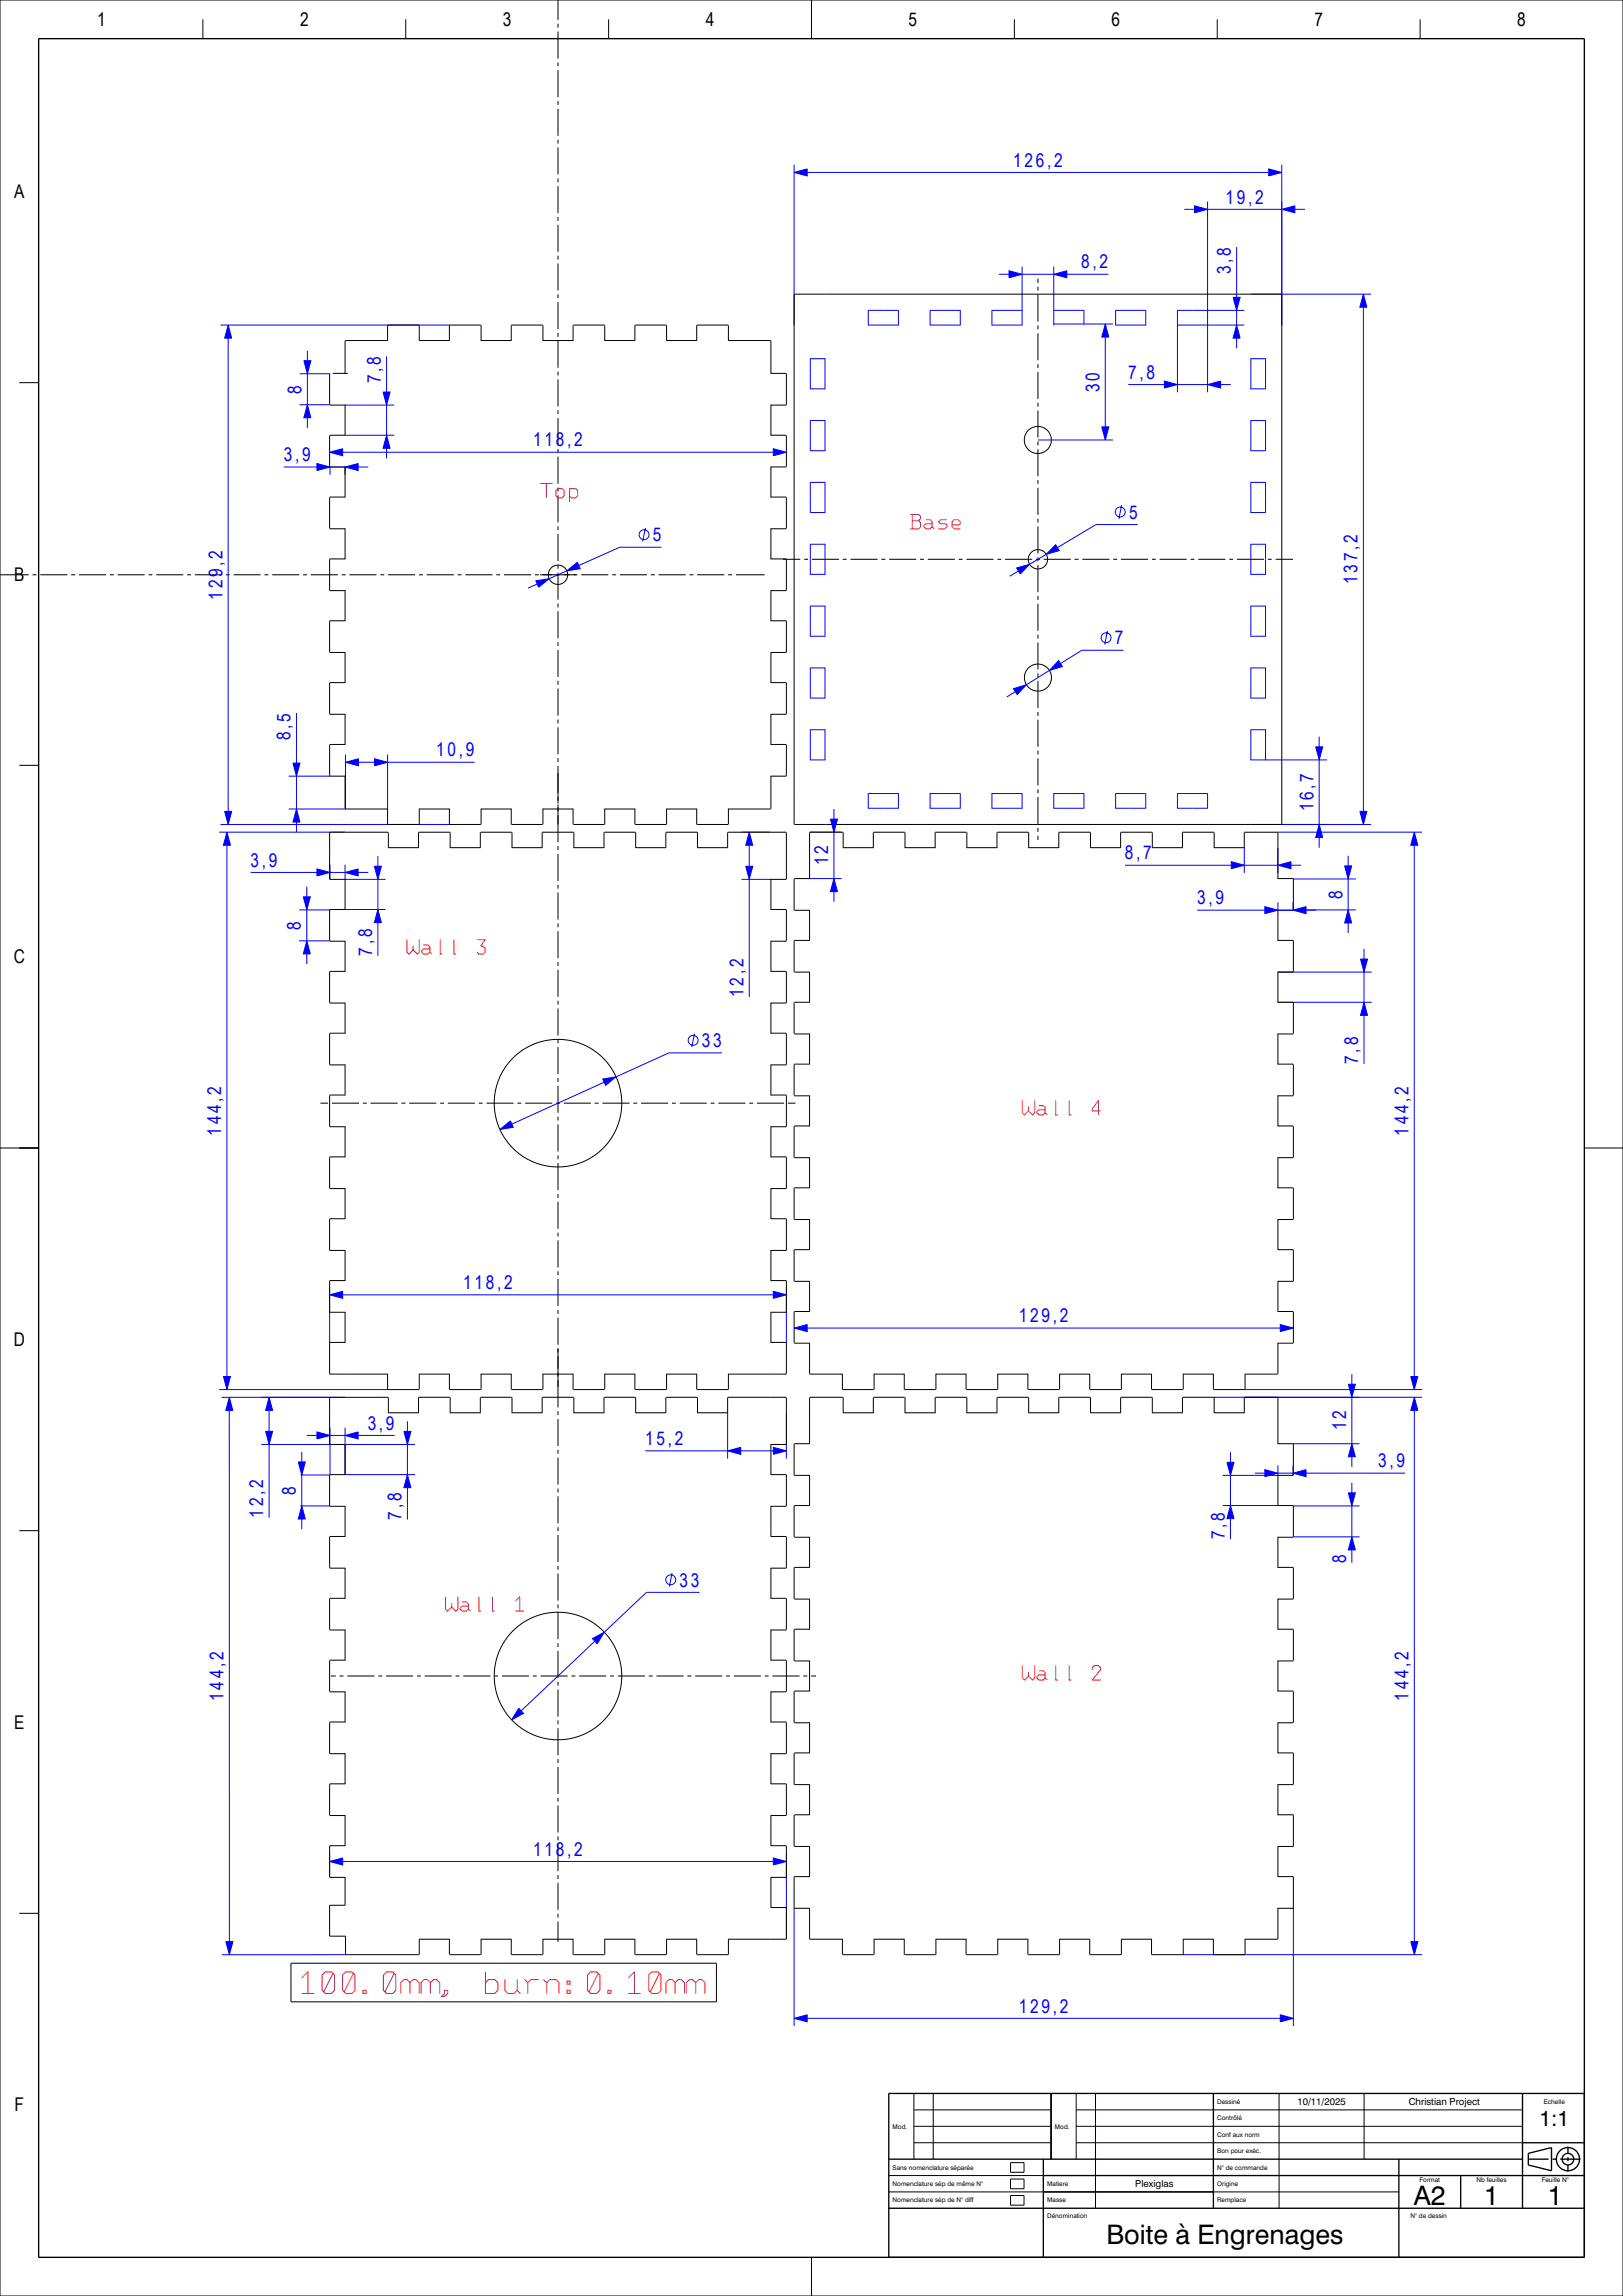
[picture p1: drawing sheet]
<svg xmlns="http://www.w3.org/2000/svg" width="420mm" height="594mm" viewBox="0 0 420 594" stroke-linecap="round" stroke-linejoin="round" font-family="sans-serif">
<defs><g id="words">
<g font-size="7">
<text x="365.9" y="570.5">A2</text>
<text x="384.1" y="570.5">1</text>
<text x="400.6" y="570.5">1</text>
<text x="286.3" y="580.5">Boite à Engrenages</text>
</g>
<text font-size="5.6" x="398.4" y="550">1:1</text>
<g font-size="4.9">
<text x="25.1" y="6.7">1</text>
<text x="77.6" y="6.7">2</text>
<text x="130.1" y="6.7">3</text>
<text x="182.6" y="6.7">4</text>
<text x="235.1" y="6.7">5</text>
<text x="287.6" y="6.7">6</text>
<text x="340.1" y="6.7">7</text>
<text x="392.6" y="6.7">8</text>
<text x="3.7" y="51.2">A</text>
<text x="3.7" y="150.2">B</text>
<text x="3.6" y="249.2">C</text>
<text x="3.6" y="348.2">D</text>
<text x="3.7" y="447.2">E</text>
<text x="3.8" y="546.2">F</text>
</g>
<g font-size="4.9" fill="#00f">
<text x="262.2" y="43.1">126,2</text>
<text x="317.1" y="52.7">19,2</text>
<text x="279.8" y="69.5">8,2</text>
<text x="318.5" y="70.9" transform="rotate(-90 318.5 70.9)">3,8</text>
<text x="78" y="101.8" transform="rotate(-90 78 101.8)">8</text>
<text x="98.5" y="99.2" transform="rotate(-90 98.5 99.2)">7,8</text>
<text x="284.5" y="101.4" transform="rotate(-90 284.5 101.4)">30</text>
<text x="292" y="98">7,8</text>
<text x="73.4" y="119.3">3,9</text>
<text x="138" y="115.5">118,2</text>
<text x="292.2" y="134.2">5</text>
<text x="169" y="140.1">5</text>
<text x="57.5" y="155.1" transform="rotate(-90 57.5 155.1)">129,2</text>
<text x="351.3" y="151.1" transform="rotate(-90 351.3 151.1)">137,2</text>
<text x="288.5" y="166.7">7</text>
<text x="75.2" y="191.4" transform="rotate(-90 75.2 191.4)">8,5</text>
<text x="112.9" y="195.7">10,9</text>
<text x="339.9" y="209.9" transform="rotate(-90 339.9 209.9)">16,7</text>
<text x="64.8" y="224.2">3,9</text>
<text x="214.3" y="223.9" transform="rotate(-90 214.3 223.9)">12</text>
<text x="291.1" y="222.3">8,7</text>
<text x="309.8" y="234">3,9</text>
<text x="347.4" y="232.5" transform="rotate(-90 347.4 232.5)">8</text>
<text x="77.9" y="240.5" transform="rotate(-90 77.9 240.5)">8</text>
<text x="96.3" y="247.3" transform="rotate(-90 96.3 247.3)">7,8</text>
<text x="192.4" y="258" transform="rotate(-90 192.4 258)">12,2</text>
<text x="181.7" y="270.9">33</text>
<text x="351.5" y="275.2" transform="rotate(-90 351.5 275.2)">7,8</text>
<text x="57.2" y="293.8" transform="rotate(-90 57.2 293.8)">144,2</text>
<text x="364.5" y="293.8" transform="rotate(-90 364.5 293.8)">144,2</text>
<text x="119.9" y="333.5">118,2</text>
<text x="263.7" y="342.1">129,2</text>
<text x="95.1" y="369.9">3,9</text>
<text x="348.3" y="370.1" transform="rotate(-90 348.3 370.1)">12</text>
<text x="167" y="373.8">15,2</text>
<text x="356.6" y="379.6">3,9</text>
<text x="76.6" y="386.7" transform="rotate(-90 76.6 386.7)">8</text>
<text x="68.1" y="392.6" transform="rotate(-90 68.1 392.6)">12,2</text>
<text x="103.9" y="393.1" transform="rotate(-90 103.9 393.1)">7,8</text>
<text x="316.9" y="398.2" transform="rotate(-90 316.9 398.2)">7,8</text>
<text x="348.3" y="404.3" transform="rotate(-90 348.3 404.3)">8</text>
<text x="175.9" y="410.5">33</text>
<text x="57.9" y="440" transform="rotate(-90 57.9 440)">144,2</text>
<text x="364.5" y="440" transform="rotate(-90 364.5 440)">144,2</text>
<text x="138" y="480.1">118,2</text>
<text x="263.7" y="520.7">129,2</text>
</g>
<g font-size="2.5">
<text x="335.7" y="544.6">10/11/2025</text>
<text x="364.6" y="544.6">Christian Project</text>
<text x="293.8" y="565.9">Plexiglas</text>
</g>
<g font-size="1.7">
<text x="315" y="544.3">Dessiné</text>
<text x="399.5" y="544.2">Echelle</text>
<text x="231" y="550.7">Mod.</text>
<text x="273" y="550.7">Mod.</text>
<text x="315" y="548.6">Contrôlé</text>
<text x="315" y="557.1">Bon pour exéc.</text>
<text x="315" y="552.8">Conf aux norm</text>
<text x="231" y="561.3">Sans nomenclature séparée</text>
<text x="315" y="561.3">N° de commande</text>
<text x="231" y="565.6">Nomenclature sép de même N°</text>
<text x="231" y="569.8">Nomenclature sép de N° diff</text>
<text x="271" y="569.8">Masse</text>
<text x="271" y="565.6">Matiere</text>
<text x="315" y="569.8">Remplace</text>
<text x="315" y="565.6">Origine</text>
<text x="367.3" y="564.6">Format</text>
<text x="382.1" y="564.6">Nb feuilles</text>
<text x="399" y="564.6">Feuille N°</text>
<text x="271" y="573.9">Dénomination</text>
<text x="365" y="573.9">N° de dessin</text>
</g>
</g></defs>
<g fill="none" stroke="#00f" stroke-width=".26">
<path d="M205.5 42.6v41.6M312.5 52.2v49.3M331.7 42.6v41.6M264.5 69v15.1M272.7 69v15.1M323.6 76.1h31.2M57 84.1h59.4M77.5 96.7h7.8M209.7 92.8h.1M209.7 92.8h3.8M209.7 92.8v7.8M213.5 92.8v7.8"/>
<path d="M213.5 92.8h.1M224.7 84.1h.1M224.7 80.3h.1M224.7 84.1h7.8M224.7 80.3h7.8M224.7 80.3v3.8M232.5 80.3v3.8M232.5 84.1h.1M232.5 80.3h.1M240.7 84.1h.1M240.7 80.3v3.8M240.7 80.3h.1"/>
<path d="M240.7 84.1h7.8M240.7 80.3h7.8M248.5 80.3v3.8M248.5 84.1h.1M248.5 80.3h.1M256.7 84.1h.1M256.7 80.3h.1M256.7 84.1h7.8M256.7 80.3h7.8M256.7 80.3v3.8M264.5 84.1h.1M264.5 80.3h.1"/>
<path d="M272.7 84.1h.1M272.7 80.3h.1M272.7 80.3h7.8M272.7 83.8h15.3M280.5 84.1h.1M280.5 80.3v3.5M280.5 80.3h.1M288.7 84.1h.1M288.7 80.3h.1M288.7 84.1h7.8M288.7 80.3h7.8M288.7 80.3v3.8"/>
<path d="M296.5 80.3v3.8M296.5 84.1h.1M296.5 80.3h.1M304.7 84.1h.1M304.7 80.3h.1M304.7 84.1h17.3M304.7 80.3h17.3M304.7 80.3v21.2M312.5 84.1h.1M312.5 80.3h.1M323.7 92.8h.1M323.7 92.8h3.8"/>
<path d="M323.7 92.8v7.8M327.5 92.8v7.8M327.5 92.8h.1M77.5 104.7h7.8M89.3 112.6h12.7M89.3 104.8h12.7M209.7 100.6h.1M209.7 108.8h.1M209.7 116.6h.1M209.7 116.6h3.8M209.7 108.8h3.8M209.7 100.6h3.8"/>
<path d="M209.7 108.8v7.8M213.5 108.8v7.8M213.5 100.6h.1M213.5 116.6h.1M213.5 108.8h.1M268.6 113.8h19.4M323.7 116.6h.1M323.7 108.8h.1M323.7 100.6h.1M323.7 116.6h3.8M323.7 108.8h3.8M323.7 100.6h3.8"/>
<path d="M323.7 108.8v7.8M327.5 108.8v7.8M327.5 116.6h.1M327.5 100.6h.1M327.5 108.8h.1M85.4 120.8v2M89.3 120.8v2M209.7 124.8h.1M209.7 132.6h3.8M209.7 124.8h3.8M209.7 132.6h.1M209.7 124.8v7.8"/>
<path d="M213.5 124.8v7.8M213.5 132.6h.1M213.5 124.8h.1M323.7 124.8h.1M323.7 132.6h3.8M323.7 132.6h.1M323.7 124.8h3.8M323.7 124.8v7.8M327.5 124.8v7.8M327.5 132.6h.1M327.5 124.8h.1M209.7 156.8h3.8"/>
<path d="M209.7 148.6h.1M209.7 140.8h.1M209.7 156.8h.1M209.7 148.6h3.8M209.7 140.8h3.8M209.7 140.8v7.8M209.7 156.8v7.8M213.5 140.8v7.8M213.5 156.8v7.8M213.5 148.6h.1M213.5 140.8h.1M213.5 156.8h.1"/>
<path d="M323.7 156.8h3.8M323.7 148.6h.1M323.7 156.8h.1M323.7 140.8h.1M323.7 148.6h3.8M323.7 140.8h3.8M323.7 140.8v7.8M323.7 156.8v7.8M327.5 140.8v7.8M327.5 156.8v7.8M327.5 148.6h.1M327.5 156.8h.1"/>
<path d="M327.5 140.8h.1M209.7 164.6h.1M209.7 172.8h.1M209.7 172.8h3.8M209.7 164.6h3.8M209.7 172.8v7.8M213.5 172.8v7.8M213.5 164.6h.1M213.5 172.8h.1M323.7 172.8h.1M323.7 164.6h.1M323.7 172.8h3.8"/>
<path d="M323.7 164.6h3.8M323.7 172.8v7.8M327.5 172.8v7.8M327.5 164.6h.1M327.5 172.8h.1M89.4 195.2v14.1h-14.7M100.3 195.2v14.1M209.7 188.8h.1M209.7 196.6h3.8M209.7 188.8h3.8M209.7 180.6h3.8M209.7 180.6h.1"/>
<path d="M209.7 196.6h.1M209.7 188.8v7.8M213.5 188.8v7.8M213.5 180.6h.1M213.5 196.6h.1M213.5 188.8h.1M323.7 188.8h.1M323.7 196.6h19.7M323.7 196.6h.1M323.7 188.8h3.8M323.7 180.6h3.8M323.7 180.6h.1"/>
<path d="M323.7 188.8v7.8M327.5 188.8v7.8M327.5 196.6h.1M327.5 180.6h.1M327.5 188.8h.1M56.7 215.3h32.7M57 213.3h59.4M74.7 200.8h10.7M191.9 215.3h7.5M209.6 215.3h8.2M224.7 209.1h.1M224.7 205.3h.1"/>
<path d="M224.7 209.1h7.8M224.7 205.3h7.8M224.7 205.3v3.8M232.5 205.3v3.8M232.5 209.1h.1M232.5 205.3h.1M240.7 209.1h.1M240.7 205.3v3.8M240.7 205.3h.1M240.7 209.1h7.8M240.7 205.3h7.8M248.5 205.3v3.8"/>
<path d="M248.5 209.1h.1M248.5 205.3h.1M256.7 209.1h.1M256.7 205.3h.1M256.7 209.1h7.8M256.7 205.3h7.8M256.7 205.3v3.8M264.5 209.1h.1M264.5 205.3v3.8M264.5 205.3h.1M272.7 209.1h.1M272.7 205.3h.1"/>
<path d="M272.7 209.1h7.8M272.7 205.3h7.8M272.7 205.3v3.8M280.5 205.3v3.8M280.5 209.1h.1M280.5 205.3h.1M288.7 209.1h.1M288.7 205.3h.1M288.7 209.1h7.8M288.7 205.3h7.8M288.7 205.3v3.8M296.5 205.3v3.8"/>
<path d="M296.5 209.1h.1M296.5 205.3h.1M304.7 209.1h.1M304.7 205.3h.1M304.7 209.1h7.8M304.7 205.3h7.8M304.7 205.3v3.8M312.5 205.3v3.8M312.5 209.1h.1M312.5 205.3h.1M322 219.3v6.5M323.6 213.3h31.2"/>
<path d="M330.6 215.3h37.4M330.7 219.4v6.4M77.4 235.4h7.9M85.4 223.7v3.8M89.3 223.7v3.8h10.5M89.3 235.3h10.5M191.9 227.5h7.6M209.5 227.3h8.3M330.7 233.5v2M334.6 233.5v2M334.7 235.4h16.2M334.7 227.4h16.2"/>
<path d="M77.4 243.4h7.9M330.7 259.3h24.3M330.7 251.5h24.3M85.3 333v14.4M203.5 333v14.4M56.7 359.5h43.7M322.1 359.5h45.9M67.6 373.7h17.8M85.4 369.4v12.1M89.3 369.4v12.1h18.1M89.3 373.7h18.1M89.4 361.5h-32.1"/>
<path d="M188.3 365.5v11.8M203.5 365.6v11.7M314.1 361.5h53.9M330.7 379.1v2.6h-14.3M334.6 379.1v2.6M334.6 373.5h17.2M77.8 389.6h7.5M77.8 381.6h7.5M316.4 389.5h14.3M334.7 389.6h17.1M334.7 397.6h17.1M85.3 479.6v6"/>
<path d="M203.5 479.6v22M205.5 493.6v30.6M334.7 493.6v30.6M89.4 505.7h-32M306.1 505.7h61.9"/>
</g>
<g fill="none" stroke="#000" stroke-width=".26">
<path d="M144.4 0v5.1M0 0h420v594h-420zM52.5 5v5M105 5v5M144.4 6.1v1M144.4 8.1v7M144.4 16.1v1M144.4 18.1v7M157.5 5v5M210 0v10M262.5 5v5M315 5v5"/>
<path d="M367.5 5v5M144.4 26.1v1M144.4 28.1v7M144.4 36.1v1M144.4 38.1v7M144.4 46.1v1M144.4 48.1v7M144.4 56.1v1M144.4 58.1v7M144.4 66.1v1M144.4 68.1v7M144.4 76.1v1"/>
<path d="M144.4 78.1v7M205.5 76.1h126.2v137.2h-126.2zM268.6 72.1v1.1M268.6 74.2v1M268.6 76.2v7M5 99h5M85.4 96.6l-.1 8.1 4 .1M85.4 96.6h.1M86.1 96.6h3.9M89.3 96.6h.1M100.3 88.1l.1-4h8l.1 4M100.3 88.1h.1"/>
<path d="M100.3 88.1h-11v8.5M108.5 88.1h.1M108.5 88.1h7.8M116.3 88.1l.1-4h8l.1 4M116.3 88.1h.1M124.5 88.1h7.8M124.5 88.1h.1M132.3 88.1l.1-4h8l.1 4M132.3 88.1h.1M140.5 88.1h.1M140.5 88.1h7.8M144.4 86.1v1"/>
<path d="M144.4 88.1v7M144.4 96.1v1M144.4 98.1v7M148.3 88.1l.1-4h8l.1 4M148.3 88.1h.1M156.5 88.1h.1M156.5 88.1h7.8M164.3 88.1l.1-4h8l.1 4M164.3 88.1h.1M172.5 88.1h7.8M172.5 88.1h.1M180.3 88.1l.1-4h8l.1 4"/>
<path d="M180.3 88.1h.1M188.5 88.1h11v8.5M188.5 88.1h.1M199.5 96.6h.1M199.5 96.6l4 .1v8l-4 .1M268.6 84.2v1M268.6 86.2v7M268.6 94.2v1M268.6 96.2v7M89.3 104.8v7.8M89.3 104.8h.1M89.3 112.6h.1"/>
<path d="M89.3 112.6l-4 .1v8l4 .1M144.4 106.1v1M144.4 108.1v7M144.4 116.1v1M144.4 118.1v7M199.5 112.6l4 .1v8l-4 .1M199.5 112.6h.1M199.5 104.8h.1M199.5 104.8v7.8M268.6 104.2v1M268.6 106.2v7M268.6 114.2v1"/>
<path d="M268.6 116.2v7M89.3 120.8v7.8M89.3 128.6h.1M89.3 128.6l-4 .1v8l4 .1M89.3 136.8v7.8M89.3 120.8h.1M89.3 136.8h.1M144.4 126.1v1M144.4 128.1v7M144.4 136.1v1M144.4 138.1v7M199.5 128.6h.1"/>
<path d="M199.5 136.8v7.8M199.5 136.8h.1M199.5 120.8h.1M199.5 128.6l4 .1v8l-4 .1M199.5 120.8v7.8M268.6 124.2v1M268.6 126.2v7M268.6 134.2v1M268.6 136.2v7M0 148.7h7.4M8.4 148.7h1M10.4 148.7h7"/>
<path d="M18.4 148.7h1M20.4 148.7h7M28.4 148.7h1M30.4 148.7h7M38.4 148.7h1M40.4 148.7h7M48.4 148.7h1M50.4 148.7h7M58.4 148.7h1M60.4 148.7h7M68.4 148.7h1M70.4 148.7h7"/>
<path d="M78.4 148.7h1M80.4 148.7h7M88.4 148.7h1M89.3 152.8v7.8M89.3 144.6h.1M89.3 144.6l-4 .1v8l4 .1M89.3 152.8h.1M90.4 148.7h7M98.4 148.7h1M100.4 148.7h7M108.4 148.7h1M110.4 148.7h7"/>
<path d="M118.4 148.7h1M120.4 148.7h7M128.4 148.7h1M130.4 148.7h7M138.4 148.7h1M139.7 148.7h9.7M144.4 146.1v1M144.4 148.1v7M144.4 156.1v1M144.4 158.1v7M150.4 148.7h7M158.4 148.7h1"/>
<path d="M160.4 148.7h7M168.4 148.7h1M170.4 148.7h7M178.4 148.7h1M180.4 148.7h7M188.4 148.7h1M190.4 148.7h7.5M199.5 152.8h.1M199.5 144.6h.1M199.5 144.6l4 .1v8l-4 .1M199.5 152.8v7.8M202.6 144.7h4.5"/>
<path d="M208.1 144.7h1M210.1 144.7h7M218.1 144.7h1M220.1 144.7h7M228.1 144.7h1M230.1 144.7h7M238.1 144.7h1M240.1 144.7h7M248.1 144.7h1M250.1 144.7h7M258.1 144.7h1M260.1 144.7h7"/>
<path d="M268.1 144.7h1M268.6 144.2v1M268.6 146.2v7M268.6 154.2v1M268.6 156.2v7M270.1 144.7h7M278.1 144.7h1M280.1 144.7h7M288.1 144.7h1M290.1 144.7h7M298.1 144.7h1M300.1 144.7h7"/>
<path d="M308.1 144.7h1M310.1 144.7h7M318.1 144.7h1M320.1 144.7h7M328.1 144.7h1M330.1 144.7h4.5M89.3 168.8v7.8M89.3 176.6h.1M89.3 176.6l-4 .1v8l4 .1M89.3 160.6h.1M89.3 168.8h.1M89.3 160.6l-4 .1v8l4 .1"/>
<path d="M144.4 166.1v1M144.4 168.1v7M144.4 176.1v1M144.4 178.1v7M199.5 160.6l4 .1v8l-4 .1M199.5 176.6h.1M199.5 160.6h.1M199.5 168.8h.1M199.5 176.6l4 .1v8l-4 .1M199.5 168.8v7.8M268.6 164.2v1M268.6 166.2v7"/>
<path d="M268.6 174.2v1M268.6 176.2v7M5 198h5M89.3 184.8v7.8M89.3 192.6h.1M89.3 192.6l-4 .1v8l4 .1M89.3 184.8h.1M144.4 186.1v1M144.4 188.1v7M144.4 196.1v1M144.4 198.1v9.8M199.5 192.6h.1"/>
<path d="M199.5 184.8h.1M199.5 192.6l4 .1v8l-4 .1M199.5 184.8v7.8M268.6 184.2v1M268.6 186.2v7M268.6 194.2v1M268.6 196.2v7M89.3 200.8v8.5h11M89.3 200.8h.1M100.3 209.3l.1 4h8l.1-4M100.3 209.3h.1M100.5 219.3h7.8"/>
<path d="M100.5 219.3h.1M100.5 219.3l-.1-4h-15.1v12.1l4 .1M108.3 219.3l.1-4h8l.1 4M108.3 219.3h.1M108.5 209.3h.1M108.5 209.3h7.8M116.3 209.3l.1 4h8l.1-4M116.3 209.3h.1M116.5 219.3h.1M116.5 219.3h7.8M124.3 219.3l.1-4h8l.1 4M124.3 219.3h.1"/>
<path d="M124.5 209.3h.1M124.5 209.3h7.8M132.3 209.3l.1 4h8l.1-4M132.3 209.3h.1M132.5 219.3h.1M132.5 219.3h7.8M140.3 219.3l.1-4h8l.1 4M140.3 219.3h.1M140.5 209.3h.1M140.5 209.3h7.8M144.4 208.1v9.8M144.4 218.9v1"/>
<path d="M148.3 209.3l.1 4h8l.1-4M148.3 209.3h.1M148.5 219.3h.1M148.5 219.3h7.8M156.3 219.3l.1-4h8l.1 4M156.3 219.3h.1M156.5 209.3h.1M156.5 209.3h7.8M164.3 209.3l.1 4h8l.1-4M164.3 209.3h.1M164.5 219.3h.1M164.5 219.3h7.8"/>
<path d="M172.3 219.3l.1-4h8l.1 4M172.3 219.3h.1M172.5 209.3h.1M172.5 209.3h7.8M180.3 209.3h.1M180.5 219.3h.1M180.5 219.3h7.8M188.3 219.3l.1-4h15.1v12.1l-4 .1M188.3 219.3h.1M188.5 209.3l-.1 4h-8l-.1-4M188.5 209.3h.1M199.5 200.8h.1"/>
<path d="M199.5 200.8v8.5h-11M218.2 219.3h.1M218.2 219.3h7.8M218.2 219.3l-.1-4h-8.6v12M226 219.3l.1-4h8l.1 4M226 219.3h.1M234.2 219.3h.1M234.2 219.3h7.8M242 219.3l.1-4h8l.1 4M242 219.3h.1M250.2 219.3h7.8M250.2 219.3h.1"/>
<path d="M258 219.3l.1-4h8l.1 4M258 219.3h.1M266.2 219.3h7.8M266.2 219.3h.1M268.6 204.2v1M268.6 206.2v7M268.6 214.2v1M268.6 216.2v1.1M274 219.3h.1M274 215.3v4M274.1 215.3h8M274.1 215.3h-.1"/>
<path d="M282.1 215.3h.1M282.2 219.3h.1M282.2 215.3v4M282.2 219.3h7.8M290 219.3l.1-4h8l.1 4M290 219.3h.1M298.2 219.3h7.8M298.2 219.3h.1M306 219.3l.1-4h8l.1 4M306 219.3h.1M314.2 219.3h7.8M314.2 219.3h.1"/>
<path d="M322 219.3h.1M322 215.3v4M322.1 215.3h8.6v12M322.1 215.3h-.1M89.3 227.5v7.8M89.3 235.3h.1M89.3 235.3l-4 .1v8l4 .1M89.3 227.5h.1M144.4 220.9v7M144.4 228.9v1M144.4 230.9v7M144.4 238.9v1"/>
<path d="M199.5 235.3h.1M199.5 227.5h.1M199.5 235.3l4 .1v8l-4 .1M199.5 227.5v7.8M209.5 235.5v7.8M209.5 227.3h.1M209.5 235.5h.1M209.5 227.3l-4 .1v8l4 .1M330.7 227.3l4 .1v8l-4 .1M330.7 227.3h.1M330.7 235.5v7.8M330.7 235.5h.1"/>
<path d="M89.3 243.5v7.8M89.3 259.5v7.8M89.3 251.3h.1M89.3 251.3l-4 .1v8l4 .1M89.3 243.5h.1M89.3 259.5h.1M144.4 240.9v7M144.4 248.9v1M144.4 250.9v7M144.4 258.9v1M199.5 251.3h.1M199.5 259.5h.1"/>
<path d="M199.5 243.5h.1M199.5 251.3l4 .1v8l-4 .1M199.5 243.5v7.8M199.5 259.5v7.8M209.5 251.5v7.8M209.5 243.3h.1M209.5 259.3h.1M209.5 243.3l-4 .1v8l4 .1M209.5 259.3l-4 .1v8l4 .1M209.5 251.5h.1M330.7 259.3h.1M330.7 251.5v7.8"/>
<path d="M330.7 251.5h.1M330.7 243.3l4 .1v8l-4 .1M330.7 259.3l4 .1v8l-4 .1M330.7 243.3h.1M89.3 275.5v7.8M89.3 267.3h.1M89.3 267.3l-4 .1v8l4 .1M89.3 275.5h.1M144.4 260.9v7M144.4 268.9v1M144.4 270.9v7M144.4 278.9v1"/>
<path d="M199.5 267.3h.1M199.5 275.5h.1M199.5 267.3l4 .1v8l-4 .1M199.5 275.5v7.8M209.5 267.5v7.8M209.5 275.3h.1M209.5 275.3l-4 .1v8l4 .1M209.5 267.5h.1M330.7 275.3l4 .1v8l-4 .1M330.7 275.3h.1M330.7 267.5v7.8M330.7 267.5h.1"/>
<path d="M0 297h10M82.9 285.4h2M85.9 285.4h7M89.3 291.5v7.8M89.3 283.3h.1M89.3 299.3h.1M89.3 283.3l-4 .1v8l4 .1M89.3 299.3l-4 .1v8l4 .1M89.3 291.5h.1M93.9 285.4h1M95.9 285.4h7M103.9 285.4h1"/>
<path d="M105.9 285.4h7M113.9 285.4h1M115.9 285.4h7M123.9 285.4h1M125.9 285.4h7M133.9 285.4h1M135.9 285.4h7M143.9 285.4h1M144.4 280.9v7M144.4 288.9v1M144.4 290.9v7M144.4 298.9v1"/>
<path d="M145.9 285.4h7M153.9 285.4h1M155.9 285.4h7M163.9 285.4h1M165.9 285.4h7M173.9 285.4h1M175.9 285.4h7M183.9 285.4h1M185.9 285.4h7M193.9 285.4h1M195.9 285.4h7M199.5 299.3h.1"/>
<path d="M199.5 291.5h.1M199.5 283.3h.1M199.5 283.3l4 .1v8l-4 .1M199.5 299.3l4 .1v8l-4 .1M199.5 291.5v7.8M203.9 285.4h2M209.5 283.5v7.8M209.5 299.5v7.8M209.5 291.3h.1M209.5 291.3l-4 .1v8l4 .1M209.5 283.5h.1M209.5 299.5h.1"/>
<path d="M330.7 283.5h.1M330.7 283.5v7.8M330.7 299.5v7.8M330.7 299.5h.1M330.7 291.3l4 .1v8l-4 .1M330.7 291.3h.1M410 297h10M89.3 307.5v7.8M89.3 315.3h.1M89.3 315.3l-4 .1v8l4 .1M89.3 307.5h.1M144.4 300.9v7"/>
<path d="M144.4 308.9v1M144.4 310.9v7M144.4 318.9v1M199.5 315.3h.1M199.5 307.5h.1M199.5 315.3l4 .1v8l-4 .1M199.5 307.5v7.8M209.5 315.5v7.8M209.5 307.3h.1M209.5 307.3l-4 .1v8l4 .1M209.5 315.5h.1M330.7 307.3h.1"/>
<path d="M330.7 315.5v7.8M330.7 315.5h.1M330.7 307.3l4 .1v8l-4 .1M89.3 323.5v7.8M89.3 331.3h.1M89.3 331.3l-4 .1v8l4 .1M89.3 339.5v7.8M89.3 323.5h.1M89.3 339.5h.1M144.4 320.9v7M144.4 328.9v1M144.4 330.9v7"/>
<path d="M144.4 338.9v1M199.5 331.3h.1M199.5 339.5v7.8M199.5 339.5h.1M199.5 323.5h.1M199.5 331.3l4 .1v8l-4 .1M199.5 323.5v7.8M209.5 331.5v7.8M209.5 323.3h.1M209.5 339.3h.1M209.5 323.3l-4 .1v8l4 .1M209.5 339.3l-4 .1v8l4 .1"/>
<path d="M209.5 331.5h.1M330.7 331.5h.1M330.7 323.3h.1M330.7 331.5v7.8M330.7 339.3h.1M330.7 323.3l4 .1v8l-4 .1M330.7 339.3l4 .1v8l-4 .1M89.3 347.3h.1M89.3 347.3l-4 .1v8.1h15M100.3 355.5l.1 4h8.1M100.3 355.5h.1M108.5 355.5h.1"/>
<path d="M108.5 355.5h7.8M108.5 355.5v3.9M108.5 359.4v.1M116.3 355.5v3.9M116.3 359.4v.1M116.3 355.5h.1M116.3 359.5h8.2M124.5 355.5h.1M124.5 355.5h7.8M124.5 355.5v3.9M124.5 359.4v.1M132.3 355.5v3.9"/>
<path d="M132.3 359.4v.1M132.3 355.5h.1M140.5 355.5h.1M140.5 355.5h7.8M140.5 355.5l-.1 4h-8.1M144.4 340.9v7M144.4 348.8v15.3M148.3 355.5l.1 4h8.1M148.3 355.5h.1M156.5 355.5h.1M156.5 355.5h7.8M156.5 355.5v3.9"/>
<path d="M156.5 359.4v.1M164.3 355.5v3.9M164.3 359.4v.1M164.3 355.5h.1M164.3 359.5h8.2M172.5 355.5h.1M172.5 355.5h7.8M172.5 355.5v3.9M172.5 359.4v.1M180.3 355.5v3.9M180.3 359.4v.1M180.3 355.5h.1"/>
<path d="M188.5 355.5h.1M188.5 355.5l-.1 4h-8.1M199.5 347.3h.1M199.5 347.3l4 .1v8.1h-15M209.5 347.5v8h8.5M209.5 347.5h.1M218 355.5v3.9M218 359.4v.1M218 355.5h.1M218 359.5h8.2M226.2 355.5h.1M226.2 355.5h7.8"/>
<path d="M226.2 355.5v3.9M226.2 359.4v.1M234 355.5v3.9M234 359.4v.1M234 355.5h.1M242.2 355.5h.1M242.2 355.5h7.8M242.2 355.5l-.1 4h-8.1M250 355.5l.1 4h8.1M250 355.5h.1M258.2 355.5h.1M258.2 355.5h7.8"/>
<path d="M258.2 355.5v3.9M258.2 359.4v.1M266 355.5v3.9M266 359.4v.1M266 355.5h.1M266 359.5h8.2M274.2 355.5h.1M274.2 355.5h7.8M274.2 355.5v3.9M274.2 359.4v.1M282 355.5v3.9M282 359.4v.1"/>
<path d="M282 355.5h.1M290.2 355.5h.1M290.2 355.5l-.1 4h-8.1M290.2 355.5h7.8M298 355.5l.1 4h8l.1-4M298 355.5h.1M306.2 355.5h.1M306.2 355.5h7.8M314 355.5v3.9M314 359.4v.1M314 355.5h.1M314 359.5h8.2"/>
<path d="M322.2 355.5h.1M322.2 355.5v3.9M322.2 359.4v.1M330.7 347.5v8h-8.5M330.7 347.5h.1M89.3 373.7v7.8M89.3 373.7h.1M100.5 365.5h7.8M100.5 365.5h.1M100.5 365.5l-.1-4h-15.1v12.1l4 .1M108.3 365.5l.1-4h8l.1 4M108.3 365.5h.1"/>
<path d="M116.5 365.5h.1M116.5 365.5h7.8M124.3 365.5l.1-4h8l.1 4M124.3 365.5h.1M132.5 365.5h.1M132.5 365.5h7.8M140.3 365.5l.1-4h8l.1 4M140.3 365.5h.1M144.4 365.1v1M144.4 367.1v7M144.4 375.1v1M144.4 377.1v7"/>
<path d="M148.5 365.5h7.8M148.5 365.5h.1M156.3 365.5l.1-4h8l.1 4M156.3 365.5h.1M164.5 365.5h.1M164.5 365.5h7.8M172.3 365.5l.1-4h8l.1 4M172.3 365.5h.1M180.5 365.5h.1M180.5 365.5h7.8M188.3 365.5l.1-4h15.1v12.1l-4 .1M188.3 365.5h.1"/>
<path d="M199.5 373.7h.1M199.5 373.7v7.8M209.5 373.5h.1M209.5 373.5l-4 .1v8l4 .1M218.2 365.5h.1M218.2 365.5h7.8M218.2 365.5l-.1-4h-8.6v12M226 365.5l.1-4h8l.1 4M226 365.5h.1M234.2 365.5h.1M234.2 365.5h7.8M242 365.5l.1-4h8l.1 4"/>
<path d="M242 365.5h.1M250.2 365.5h7.8M250.2 365.5h.1M258 365.5l.1-4h8l.1 4M258 365.5h.1M266.2 365.5h7.8M266.2 365.5h.1M274 365.5h.1M274 361.5v4M274.1 361.5h8M274.1 361.5h-.1M282.1 361.5h.1"/>
<path d="M282.2 365.5h.1M282.2 361.5v4M282.2 365.5h7.8M290 365.5l.1-4h8l.1 4M290 365.5h.1M298.2 365.5h7.8M298.2 365.5h.1M306 365.5l.1-4h8l.1 4M306 365.5h.1M314.2 365.5h7.8M314.2 365.5h.1M322 365.5h.1"/>
<path d="M322 361.5v4M322.1 361.5h8.6v12M322.1 361.5h-.1M330.7 373.5h.1M330.7 373.5h4M334.7 373.5v.1M334.7 373.6v8M5 396h5M89.3 381.5h.1M89.3 397.5h.1M89.3 397.5l-4 .1v8l4 .1M89.3 381.5l-4 .1v8l4 .1"/>
<path d="M89.3 389.7v7.8M89.3 389.7h.1M144.4 385.1v1M144.4 387.1v7M144.4 395.1v1M144.4 397.1v7M199.5 381.5h.1M199.5 397.5h.1M199.5 389.7v7.8M199.5 389.7h.1M199.5 381.5l4 .1v8l-4 .1M199.5 397.5l4 .1v8l-4 .1"/>
<path d="M209.5 381.7v7.8M209.5 397.7v7.8M209.5 389.5h.1M209.5 381.7h.1M209.5 397.7h.1M209.5 389.5l-4 .1v8l4 .1M330.7 389.5l4 .1v8l-4 .1M330.7 389.5h.1M330.7 381.7h.1M330.7 381.7v7.8M330.7 397.7v7.8M330.7 397.7h.1"/>
<path d="M334.7 381.7h-4M334.7 381.6v.1M89.3 405.7v7.8M89.3 413.5h.1M89.3 413.5l-4 .1v8l4 .1M89.3 405.7h.1M144.4 405.1v1M144.4 407.1v7M144.4 415.1v1M144.4 417.1v7M199.5 413.5h.1M199.5 405.7h.1"/>
<path d="M199.5 413.5l4 .1v8l-4 .1M199.5 405.7v7.8M209.5 413.7v7.8M209.5 405.5h.1M209.5 405.5l-4 .1v8l4 .1M209.5 413.7h.1M330.7 413.7v7.8M330.7 413.7h.1M330.7 405.5l4 .1v8l-4 .1M330.7 405.5h.1M85.6 433.6h1.3M87.9 433.6h1"/>
<path d="M89.3 421.7v7.8M89.3 429.5h.1M89.3 429.5l-4 .1v8l4 .1M89.3 437.7v7.8M89.3 421.7h.1M89.3 437.7h.1M89.9 433.6h7M97.9 433.6h1M99.9 433.6h7M107.9 433.6h1M109.9 433.6h7M117.9 433.6h1"/>
<path d="M119.9 433.6h7M127.9 433.6h1M129.9 433.6h7M137.9 433.6h1M139.9 433.6h7M144.4 425.1v1M144.4 427.1v7M144.4 435.1v1M144.4 437.1v7M147.9 433.6h1M149.9 433.6h7M157.9 433.6h1"/>
<path d="M159.9 433.6h7M167.9 433.6h1M169.9 433.6h7M177.9 433.6h1M179.9 433.6h7M187.9 433.6h1M189.9 433.6h7M197.9 433.6h1M199.5 429.5h.1M199.5 437.7v7.8M199.5 437.7h.1M199.5 421.7h.1"/>
<path d="M199.5 429.5l4 .1v8l-4 .1M199.5 421.7v7.8M199.9 433.6h7M207.9 433.6h1M209.5 429.7v7.8M209.5 421.5h.1M209.5 437.5h.1M209.5 421.5l-4 .1v8l4 .1M209.5 429.7h.1M209.5 437.5l-4 .1v8l4 .1M209.9 433.6h1.3M330.7 437.5l4 .1v8l-4 .1"/>
<path d="M330.7 437.5h.1M330.7 429.7h.1M330.7 421.5h.1M330.7 429.7v7.8M330.7 421.5h4M334.7 429.7h-4M334.7 421.5v.1M334.7 421.6v8M334.7 429.6v.1M89.3 453.7v7.8M89.3 445.5h.1M89.3 445.5l-4 .1v8l4 .1"/>
<path d="M89.3 453.7h.1M144.4 445.1v1M144.4 447.1v7M144.4 455.1v1M144.4 457.1v7M199.5 453.7h.1M199.5 445.5h.1M199.5 445.5l4 .1v8l-4 .1M199.5 453.7v7.8M209.5 445.7v7.8M209.5 453.5h.1M209.5 453.5l-4 .1v8l4 .1"/>
<path d="M209.5 445.7h.1M330.7 445.7v7.8M330.7 445.7h.1M330.7 453.5l4 .1v8l-4 .1M330.7 453.5h.1M89.3 469.7v7.8M89.3 477.5h.1M89.3 477.5l-4 .1v8l4 .1M89.3 461.5h.1M89.3 469.7h.1M89.3 461.5l-4 .1v8l4 .1M144.4 465.1v1"/>
<path d="M144.4 467.1v7M144.4 475.1v1M144.4 477.1v7M199.5 461.5l4 .1v8l-4 .1M199.5 477.5h.1M199.5 469.7h.1M199.5 461.5h.1M199.5 477.5l4 .1v8l-4 .1M199.5 469.7v7.8M209.5 461.7v7.8M209.5 477.7v7.8M209.5 469.5h.1"/>
<path d="M209.5 469.5l-4 .1v8l4 .1M209.5 461.7h.1M209.5 477.7h.1M330.7 477.7h.1M330.7 469.5h.1M330.7 461.7v7.8M330.7 477.7v7.8M330.7 461.7h.1M330.7 469.5h4M334.7 477.7h-4M334.7 469.5v.1M334.7 469.6v8"/>
<path d="M334.7 477.6v.1M5 495h5M89.3 485.7v7.2h-4v8h4.1v4.8h19l.1-4M89.3 485.7h.1M144.4 485.1v1M144.4 487.1v7M144.4 495.1v1M144.4 497.1v5.3M199.5 493.5h.1M199.5 485.7h.1M199.5 493.5l4 .1v8.1h-15M199.5 485.7v7.8"/>
<path d="M209.5 493.7v8h8.5M209.5 485.5h.1M209.5 493.7h.1M209.5 485.5l-4 .1v8l4 .1M330.7 485.5l4 .1v8l-4 .1M330.7 485.5h.1M330.7 493.7v8h-8.5M330.7 493.7h.1M75.3 507.9h110.1v10h-110.1zM108.5 501.7h.1M108.5 501.7h7.8M116.3 501.7l.1 4h8l.1-4"/>
<path d="M116.3 501.7h.1M124.5 501.7h.1M124.5 501.7h7.8M132.3 501.7l.1 4h8l.1-4M132.3 501.7h.1M140.5 501.7h.1M140.5 501.7h7.8M148.3 501.7l.1 4h8l.1-4M148.3 501.7h.1M156.5 501.7h.1M156.5 501.7h7.8M164.3 501.7l.1 4h8l.1-4"/>
<path d="M164.3 501.7h.1M172.5 501.7h.1M172.5 501.7h7.8M180.3 501.7h.1M188.5 501.7h.1M188.5 501.7l-.1 4h-8l-.1-4M218 501.7l.1 4h8l.1-4M218 501.7h.1M226.2 501.7h.1M226.2 501.7h7.8M234 501.7l.1 4h8l.1-4M234 501.7h.1"/>
<path d="M242.2 501.7h.1M242.2 501.7h7.8M250 501.7l.1 4h8l.1-4M250 501.7h.1M258.2 501.7h.1M258.2 501.7h7.8M266 501.7l.1 4h8l.1-4M266 501.7h.1M274.2 501.7h.1M274.2 501.7h7.8M282 501.7h.1M290.2 501.7h.1"/>
<path d="M290.2 501.7l-.1 4h-8l-.1-4M290.2 501.7h7.8M298 501.7l.1 4h8l.1-4M298 501.7h.1M306.2 501.7h.1M306.2 501.7h7.8M314 501.7l.1 4h8l.1-4M314 501.7h.1M322.2 501.7h.1M236.5 541.6v17M236.5 554.4h35.5M236.5 550.1h35.5"/>
<path d="M236.5 545.8h35.5M241.5 541.6v17M261.5 559.5h3.5v2.5h-3.5zM278.5 541.6v17M278.5 554.4h115.5M278.5 550.1h115.5M278.5 545.8h115.5M283.5 541.6v29.7M331 541.6v29.7M353 541.6v17M230 567.1h132M230 562.8h40"/>
<path d="M261.5 563.7h3.5v2.6h-3.5zM261.5 568h3.5v2.5h-3.5zM210 584v10"/>
<circle cx="268.6" cy="113.8" r="3.5"/>
<circle cx="144.4" cy="148.7" r="2.5"/>
<circle cx="268.6" cy="144.7" r="2.5"/>
<circle cx="268.6" cy="175.3" r="3.5"/>
<circle cx="144.4" cy="285.4" r="16.5"/>
<circle cx="144.4" cy="433.6" r="16.5"/>
</g>
<g fill="none" stroke="#000" stroke-width=".35">
<path d="M10 10h400v574h-400zM230 558.6h164M270 558.6v25.4M272 541.6v17M314 541.6v29.7M362 558.6v25.4M394 541.6v29.7M394 554.4h16M395.5 558.6h5.2M395.5 557.1l6-1.5v6l-6-1.5zM401.8 558.6h.9M403.8 558.6h5.2"/>
<path d="M405.8 555.3v1.8M405.8 558.1v1M410 541.6h-180v42.4M230 571.3h180M270 567.1h44M270 562.8h140M378 562.8v8.5M405.8 560.1v1.7"/>
<circle cx="405.8" cy="558.6" r="1.5"/>
<circle cx="405.8" cy="558.6" r="3"/>
</g>
<g fill="#00f">
<path d="M59 84.1l1 3.4h-1.9z" fill-rule="evenodd"/>
<path d="M58.1 209.9h1.9l-1 3.4z" fill-rule="evenodd"/>
</g>
<path d="M59 84.1l1 3.4h-1.9zM59 87.5v122.4M58.1 209.9h1.9l-1 3.4z" fill="none" stroke="#00f" stroke-width=".26"/>
<g fill="#00f">
<path d="M200.1 116.1l3.4 .9-3.4 .9z" fill-rule="evenodd"/>
<path d="M85.3 117l3.4-.9v1.8z" fill-rule="evenodd"/>
</g>
<path d="M85.3 117l3.4-.9v1.8zM88.7 117h111.4M200.1 116.1l3.4 .9-3.4 .9z" fill="none" stroke="#00f" stroke-width=".26"/>
<g fill="#00f">
<path d="M138.7 150.3l3.4-.6-2.7 2.2z" fill-rule="evenodd"/>
<path d="M146.7 147.7l2.7-2.2 .7 1.6z" fill-rule="evenodd"/>
</g>
<g fill="none" stroke="#00f" stroke-width=".26">
<path d="M167 136.6l-.7 3.5M138.7 150.3l3.4-.6-2.7 2.2zM139 151.1l-2.4 1.1M146.7 147.7l2.7-2.2 .7 1.6zM146.7 147.7l-4.6 2M171.2 141.6h-10.8l-10.6 4.7"/>
<circle cx="166.7" cy="138.3" r="1.28"/>
</g>
<g fill="#00f">
<path d="M78.6 93.3h1.8l-.9 3.4z" fill-rule="evenodd"/>
<path d="M79.5 104.7l.9 3.4h-1.8z" fill-rule="evenodd"/>
</g>
<path d="M78.6 93.3h1.8l-.9 3.4zM79.5 90.7v2.6M79.5 96.7v8M79.5 104.7l.9 3.4h-1.8zM79.5 108.1v2.6" fill="none" stroke="#00f" stroke-width=".26"/>
<g fill="#00f">
<path d="M99.1 101.4h1.8l-.9 3.4z" fill-rule="evenodd"/>
<path d="M100 112.6l.9 3.4h-1.8z" fill-rule="evenodd"/>
</g>
<path d="M100 92.2v9.2M99.1 101.4h1.8l-.9 3.4zM100 112.6l.9 3.4h-1.8zM100 104.8v7.8M100 116v2.6" fill="none" stroke="#00f" stroke-width=".26"/>
<g fill="#00f">
<path d="M82 119.9l3.4 .9-3.4 .9z" fill-rule="evenodd"/>
<path d="M89.3 120.8l3.4-.9v1.8z" fill-rule="evenodd"/>
</g>
<path d="M82 119.9l3.4 .9-3.4 .9zM73.4 120.8h8.6M85.4 120.8h3.9M89.3 120.8l3.4-.9v1.8zM92.7 120.8h2.6" fill="none" stroke="#00f" stroke-width=".26"/>
<g fill="#00f">
<path d="M76.7 209.3l.9 3.4h-1.8z" fill-rule="evenodd"/>
<path d="M75.8 197.4h1.8l-.9 3.4z" fill-rule="evenodd"/>
</g>
<path d="M75.8 197.4h1.8l-.9 3.4zM76.7 184.4v13M76.7 209.3l.9 3.4h-1.8zM76.7 200.8v8.5M76.7 212.7v2.6" fill="none" stroke="#00f" stroke-width=".26"/>
<g fill="#00f">
<path d="M89.4 197.2l3.4-.9v1.8z" fill-rule="evenodd"/>
<path d="M96.9 196.3l3.4 .9-3.4 .9z" fill-rule="evenodd"/>
</g>
<path d="M89.4 197.2l3.4-.9v1.8zM92.8 197.2h4.1M96.9 196.3l3.4 .9-3.4 .9zM100.3 197.2h22.5" fill="none" stroke="#00f" stroke-width=".26"/>
<g fill="#00f">
<path d="M351.9 209.9h1.8l-.9 3.4z" fill-rule="evenodd"/>
<path d="M352.8 76.1l.9 3.4h-1.8z" fill-rule="evenodd"/>
</g>
<path d="M352.8 76.1l.9 3.4h-1.8zM352.8 79.5v130.4M351.9 209.9h1.8l-.9 3.4z" fill="none" stroke="#00f" stroke-width=".26"/>
<g fill="#00f">
<path d="M312.5 99.5l3.4-.9v1.8z" fill-rule="evenodd"/>
<path d="M301.3 98.6l3.4 .9-3.4 .9z" fill-rule="evenodd"/>
</g>
<path d="M292 99.5h9.3M301.3 98.6l3.4 .9-3.4 .9zM304.7 99.5h7.8M312.5 99.5l3.4-.9v1.8zM315.9 99.5h2.6" fill="none" stroke="#00f" stroke-width=".26"/>
<g fill="#00f">
<path d="M319.1 76.9h1.8l-.9 3.4z" fill-rule="evenodd"/>
<path d="M320 84.1l.9 3.4h-1.8z" fill-rule="evenodd"/>
</g>
<path d="M319.1 76.9h1.8l-.9 3.4zM320 63.9v13M320 84.1l.9 3.4h-1.8zM320 80.3v3.8M320 87.5v2.6" fill="none" stroke="#00f" stroke-width=".26"/>
<g fill="#00f">
<path d="M205.5 44.6l3.4-.9v1.8z" fill-rule="evenodd"/>
<path d="M328.3 43.7l3.4 .9-3.4 .9z" fill-rule="evenodd"/>
</g>
<path d="M205.5 44.6l3.4-.9v1.8zM208.9 44.6h119.4M328.3 43.7l3.4 .9-3.4 .9z" fill="none" stroke="#00f" stroke-width=".26"/>
<g fill="#00f">
<path d="M309.1 53.2l3.4 1-3.4 .9z" fill-rule="evenodd"/>
<path d="M331.7 54.2l3.4-1v1.9z" fill-rule="evenodd"/>
</g>
<path d="M306.5 54.2h2.6M309.1 53.2l3.4 1-3.4 .9zM312.5 54.2h19.2M331.7 54.2l3.4-1v1.9zM335.1 54.2h2.6" fill="none" stroke="#00f" stroke-width=".26"/>
<g fill="#00f">
<path d="M272.7 71l3.4-.9v1.8z" fill-rule="evenodd"/>
<path d="M261.1 70.1l3.4 .9-3.4 .9z" fill-rule="evenodd"/>
</g>
<path d="M258.5 71h2.6M261.1 70.1l3.4 .9-3.4 .9zM264.5 71h8.2M272.7 71l3.4-.9v1.8zM276.1 71h10.7" fill="none" stroke="#00f" stroke-width=".26"/>
<g fill="#00f">
<path d="M340.5 193.2h1.8l-.9 3.4z" fill-rule="evenodd"/>
<path d="M341.4 213.3l.9 3.4h-1.8z" fill-rule="evenodd"/>
</g>
<path d="M340.5 193.2h1.8l-.9 3.4zM341.4 190.6v2.6M341.4 196.6v16.7M341.4 213.3l.9 3.4h-1.8zM341.4 216.7v2.6" fill="none" stroke="#00f" stroke-width=".26"/>
<g fill="#00f">
<path d="M285.1 110.4h1.8l-.9 3.4z" fill-rule="evenodd"/>
<path d="M286 83.8l.9 3.4h-1.8z" fill-rule="evenodd"/>
</g>
<path d="M286 83.8l.9 3.4h-1.8zM286 87.2v23.2M285.1 110.4h1.8l-.9 3.4z" fill="none" stroke="#00f" stroke-width=".26"/>
<g fill="#00f">
<path d="M262.3 178.2l3.3-1.1-2.4 2.6z" fill-rule="evenodd"/>
<path d="M274 170.9l.9 1.5-3.3 1.1z" fill-rule="evenodd"/>
</g>
<g fill="none" stroke="#00f" stroke-width=".26">
<path d="M262.3 178.2l3.3-1.1-2.4 2.6zM262.8 178.9l-2.3 1.4M271.6 173.5l-6 3.6M274 170.9l.9 1.5-3.3 1.1zM286.6 163.2l-.7 3.5M290.7 168.2h-10.7l-5.6 3.5"/>
<circle cx="286.2" cy="165" r="1.28"/>
</g>
<g fill="#00f">
<path d="M263.1 146.9l3.4-.9-2.5 2.5z" fill-rule="evenodd"/>
<path d="M273.2 140.9l.9 1.6-3.4 .9z" fill-rule="evenodd"/>
</g>
<g fill="none" stroke="#00f" stroke-width=".26">
<path d="M290.2 130.7l-.7 3.5M294.4 135.7h-10.8l-10 6M263.1 146.9l3.4-.9-2.5 2.5zM263.6 147.7l-2.3 1.4M270.7 143.4l-4.2 2.6M273.2 140.9l.9 1.6-3.4 .9z"/>
<circle cx="289.9" cy="132.5" r="1.28"/>
</g>
<g fill="#00f">
<path d="M129.4 292.2l2.7-2.2 .7 1.6z" fill-rule="evenodd"/>
<path d="M156 279.2l3.4-.6-2.7 2.2z" fill-rule="evenodd"/>
</g>
<g fill="none" stroke="#00f" stroke-width=".26">
<path d="M156 279.2l3.4-.6-2.7 2.2zM156.3 280l-23.8 10.8M179.7 267.4l-.7 3.5M186.8 272.4h-13.7l-13.7 6.2M129.4 292.2l2.7-2.2 .7 1.6z"/>
<circle cx="179.4" cy="269.1" r="1.28"/>
</g>
<g fill="#00f">
<path d="M134.2 442l1.3 1.3-3.1 1.6z" fill-rule="evenodd"/>
<path d="M153.3 423.9l3.1-1.6-1.8 2.9z" fill-rule="evenodd"/>
</g>
<g fill="none" stroke="#00f" stroke-width=".26">
<path d="M173.9 407l-.7 3.5M181 412h-13.7l-10.9 10.3M153.3 423.9l3.1-1.6-1.8 2.9zM153.9 424.6l-19 18M134.2 442l1.3 1.3-3.1 1.6z"/>
<circle cx="173.6" cy="408.7" r="1.28"/>
</g>
<g fill="#00f">
<path d="M58.7 215.3l.9 3.4h-1.8z" fill-rule="evenodd"/>
<path d="M57.8 356.1h1.8l-.9 3.4z" fill-rule="evenodd"/>
</g>
<path d="M58.7 215.3l.9 3.4h-1.8zM58.7 218.7v137.4M57.8 356.1h1.8l-.9 3.4z" fill="none" stroke="#00f" stroke-width=".26"/>
<g fill="#00f">
<path d="M85.3 335l3.4-.9v1.8z" fill-rule="evenodd"/>
<path d="M200.1 334.1l3.4 .9-3.4 .9z" fill-rule="evenodd"/>
</g>
<path d="M85.3 335l3.4-.9v1.8zM88.7 335h111.4M200.1 334.1l3.4 .9-3.4 .9z" fill="none" stroke="#00f" stroke-width=".26"/>
<g fill="#00f">
<path d="M96.9 224.1h1.8l-.9 3.4z" fill-rule="evenodd"/>
<path d="M97.8 235.3l.9 3.4h-1.8z" fill-rule="evenodd"/>
</g>
<path d="M96.9 224.1h1.8l-.9 3.4zM97.8 235.3l.9 3.4h-1.8zM97.8 221.5v2.6M97.8 227.5v7.8M97.8 238.7v8.6" fill="none" stroke="#00f" stroke-width=".26"/>
<g fill="#00f">
<path d="M78.5 232h1.8l-.9 3.4z" fill-rule="evenodd"/>
<path d="M79.4 243.4l.9 3.4h-1.8z" fill-rule="evenodd"/>
</g>
<path d="M78.5 232h1.8l-.9 3.4zM79.4 229.4v2.6M79.4 235.4v8M79.4 243.4l.9 3.4h-1.8zM79.4 246.8v2.6" fill="none" stroke="#00f" stroke-width=".26"/>
<g fill="#00f">
<path d="M82 224.8l3.4 .9-3.4 .9z" fill-rule="evenodd"/>
<path d="M89.3 225.7l3.4-.9v1.8z" fill-rule="evenodd"/>
</g>
<path d="M64.8 225.7h17.2M82 224.8l3.4 .9-3.4 .9zM85.4 225.7h3.9M89.3 225.7l3.4-.9v1.8zM92.7 225.7h2.6" fill="none" stroke="#00f" stroke-width=".26"/>
<g fill="#00f">
<path d="M193.9 215.3l.9 3.4h-1.8z" fill-rule="evenodd"/>
<path d="M193 224.1h1.8l-.9 3.4z" fill-rule="evenodd"/>
</g>
<path d="M193.9 215.3l.9 3.4h-1.8zM193.9 218.7v5.4M193 224.1h1.8l-.9 3.4zM193.9 227.5v30.5" fill="none" stroke="#00f" stroke-width=".26"/>
<g fill="#00f">
<path d="M205.5 343.6l3.4-.9v1.8z" fill-rule="evenodd"/>
<path d="M331.3 342.7l3.4 .9-3.4 .9z" fill-rule="evenodd"/>
</g>
<path d="M205.5 343.6l3.4-.9v1.8zM208.9 343.6h122.4M331.3 342.7l3.4 .9-3.4 .9z" fill="none" stroke="#00f" stroke-width=".26"/>
<g fill="#00f">
<path d="M365.1 356.1h1.8l-.9 3.4z" fill-rule="evenodd"/>
<path d="M366 215.3l.9 3.4h-1.8z" fill-rule="evenodd"/>
</g>
<path d="M366 215.3l.9 3.4h-1.8zM366 218.7v137.4M365.1 356.1h1.8l-.9 3.4z" fill="none" stroke="#00f" stroke-width=".26"/>
<g fill="#00f">
<path d="M348.9 235.4l.9 3.4h-1.8z" fill-rule="evenodd"/>
<path d="M348 224h1.8l-.9 3.4z" fill-rule="evenodd"/>
</g>
<path d="M348 224h1.8l-.9 3.4zM348.9 235.4l.9 3.4h-1.8zM348.9 221.4v2.6M348.9 227.4v8M348.9 238.8v2.6" fill="none" stroke="#00f" stroke-width=".26"/>
<g fill="#00f">
<path d="M327.3 234.6l3.4 .9-3.4 .9z" fill-rule="evenodd"/>
<path d="M334.6 235.5l3.4-.9v1.8z" fill-rule="evenodd"/>
</g>
<path d="M309.8 235.5h17.5M327.3 234.6l3.4 .9-3.4 .9zM330.7 235.5h3.9M334.6 235.5l3.4-.9v1.8zM338 235.5h2.6" fill="none" stroke="#00f" stroke-width=".26"/>
<g fill="#00f">
<path d="M353 259.3l.9 3.4h-1.8z" fill-rule="evenodd"/>
<path d="M352.1 248.1h1.8l-.9 3.4z" fill-rule="evenodd"/>
</g>
<path d="M352.1 248.1h1.8l-.9 3.4zM353 259.3l.9 3.4h-1.8zM353 245.5v2.6M353 251.5v7.8M353 262.7v12.5" fill="none" stroke="#00f" stroke-width=".26"/>
<g fill="#00f">
<path d="M215.8 227.3l.9 3.4h-1.8z" fill-rule="evenodd"/>
<path d="M214.9 211.9h1.8l-.9 3.4z" fill-rule="evenodd"/>
</g>
<path d="M214.9 211.9h1.8l-.9 3.4zM215.8 209.3v2.6M215.8 215.3v12M215.8 227.3l.9 3.4h-1.8zM215.8 230.7v2.6" fill="none" stroke="#00f" stroke-width=".26"/>
<g fill="#00f">
<path d="M330.7 223.8l3.4-.9v1.8z" fill-rule="evenodd"/>
<path d="M318.6 222.9l3.4 .9-3.4 .9z" fill-rule="evenodd"/>
</g>
<path d="M291.1 223.8h27.5M318.6 222.9l3.4 .9-3.4 .9zM322 223.8h8.7M330.7 223.8l3.4-.9v1.8zM334.1 223.8h2.6" fill="none" stroke="#00f" stroke-width=".26"/>
<g fill="#00f">
<path d="M58.5 502.3h1.8l-.9 3.4z" fill-rule="evenodd"/>
<path d="M59.3 361.5l.9 3.4h-1.8z" fill-rule="evenodd"/>
</g>
<path d="M59.3 361.5l.9 3.4h-1.8zM59.3 364.9l.1 137.4M58.5 502.3h1.8l-.9 3.4z" fill="none" stroke="#00f" stroke-width=".26"/>
<g fill="#00f">
<path d="M200.1 480.7l3.4 .9-3.4 .9z" fill-rule="evenodd"/>
<path d="M85.3 481.6l3.4-.9v1.8z" fill-rule="evenodd"/>
</g>
<path d="M85.3 481.6l3.4-.9v1.8zM88.7 481.6h111.4M200.1 480.7l3.4 .9-3.4 .9z" fill="none" stroke="#00f" stroke-width=".26"/>
<g fill="#00f">
<path d="M89.3 371.4l3.4-.9v1.8z" fill-rule="evenodd"/>
<path d="M82 370.5l3.4 .9-3.4 .9z" fill-rule="evenodd"/>
</g>
<path d="M79.4 371.4h2.6M82 370.5l3.4 .9-3.4 .9zM85.4 371.4h3.9M89.3 371.4l3.4-.9v1.8zM92.7 371.4h9.4" fill="none" stroke="#00f" stroke-width=".26"/>
<g fill="#00f">
<path d="M104.5 370.3h1.8l-.9 3.4z" fill-rule="evenodd"/>
<path d="M105.4 381.5l.9 3.4h-1.8z" fill-rule="evenodd"/>
</g>
<path d="M104.5 370.3h1.8l-.9 3.4zM105.4 367.7v2.6M105.4 373.7v7.8M105.4 381.5l.9 3.4h-1.8zM105.4 384.9v8.2" fill="none" stroke="#00f" stroke-width=".26"/>
<g fill="#00f">
<path d="M77.2 378.2h1.8l-.9 3.4z" fill-rule="evenodd"/>
<path d="M78.1 389.6l.9 3.4h-1.8z" fill-rule="evenodd"/>
</g>
<path d="M77.2 378.2h1.8l-.9 3.4zM78.1 375.6v2.6M78.1 389.6l.9 3.4h-1.8zM78.1 381.6v8M78.1 393v2.6" fill="none" stroke="#00f" stroke-width=".26"/>
<g fill="#00f">
<path d="M69.6 361.5l.9 3.4h-1.8z" fill-rule="evenodd"/>
<path d="M68.7 370.3h1.8l-.9 3.4z" fill-rule="evenodd"/>
</g>
<path d="M68.7 370.3h1.8l-.9 3.4zM69.6 361.5l.9 3.4h-1.8zM69.6 364.9v5.4M69.6 373.7v18.9" fill="none" stroke="#00f" stroke-width=".26"/>
<g fill="#00f">
<path d="M188.3 375.3l3.4-.9v1.9z" fill-rule="evenodd"/>
<path d="M200.1 374.4l3.4 .9-3.4 1z" fill-rule="evenodd"/>
</g>
<path d="M167 375.3h21.3M188.3 375.3l3.4-.9v1.9zM191.7 375.3h8.4M200.1 374.4l3.4 .9-3.4 1z" fill="none" stroke="#00f" stroke-width=".26"/>
<g fill="#00f">
<path d="M331.3 521.3l3.4 .9-3.4 .9z" fill-rule="evenodd"/>
<path d="M205.5 522.2l3.4-.9v1.8z" fill-rule="evenodd"/>
</g>
<path d="M205.5 522.2l3.4-.9v1.8zM208.9 522.2h122.4M331.3 521.3l3.4 .9-3.4 .9z" fill="none" stroke="#00f" stroke-width=".26"/>
<g fill="#00f">
<path d="M366 361.5l.9 3.4h-1.8z" fill-rule="evenodd"/>
<path d="M365.1 502.3h1.8l-.9 3.4z" fill-rule="evenodd"/>
</g>
<path d="M366 361.5l.9 3.4h-1.8zM366 364.9v137.4M365.1 502.3h1.8l-.9 3.4z" fill="none" stroke="#00f" stroke-width=".26"/>
<g fill="#00f">
<path d="M348.9 358.1h1.8l-.9 3.4z" fill-rule="evenodd"/>
<path d="M349.8 373.5l.9 3.4h-1.8z" fill-rule="evenodd"/>
</g>
<path d="M348.9 358.1h1.8l-.9 3.4zM349.8 355.5v2.6M349.8 373.5l.9 3.4h-1.8zM349.8 361.5v12M349.8 376.9v2.6" fill="none" stroke="#00f" stroke-width=".26"/>
<g fill="#00f">
<path d="M318.4 389.5l.9 3.4h-1.8z" fill-rule="evenodd"/>
<path d="M317.5 378.3h1.8l-.9 3.4z" fill-rule="evenodd"/>
</g>
<path d="M317.5 378.3h1.8l-.9 3.4zM318.4 375.7v2.6M318.4 389.5l.9 3.4h-1.8zM318.4 381.7v7.8M318.4 392.9v5.3" fill="none" stroke="#00f" stroke-width=".26"/>
<g fill="#00f">
<path d="M349.8 397.6l.9 3.4h-1.8z" fill-rule="evenodd"/>
<path d="M348.9 386.2h1.8l-.9 3.4z" fill-rule="evenodd"/>
</g>
<path d="M348.9 386.2h1.8l-.9 3.4zM349.8 397.6l.9 3.4h-1.8zM349.8 383.6v2.6M349.8 389.6v8M349.8 401v3.3" fill="none" stroke="#00f" stroke-width=".26"/>
<g fill="#00f">
<path d="M327.3 380.2l3.4 .9-3.4 .9z" fill-rule="evenodd"/>
<path d="M334.6 381.1l3.4-.9v1.8z" fill-rule="evenodd"/>
</g>
<path d="M324.7 381.1h2.6M327.3 380.2l3.4 .9-3.4 .9zM330.7 381.1h3.9M334.6 381.1l3.4-.9v1.8zM338 381.1h25.6" fill="none" stroke="#00f" stroke-width=".26"/>
<g fill="none" stroke="#f00" stroke-width=".26">
<path d="M139.8 125.1h3.2M141.4 125.1v3.7M144.4 126.4h1.1l.5 .5v1.4l-.5 .5h-1.1l-.6-.5v-1.4zM147.4 128.3l.5 .5h1.1l.5-.5v-1.4l-.5-.5h-1.6v3.5M235.6 133.1h2.1l.5 .5v.6l-.5 .5 .5 .5v1.1l-.5 .5h-2.1M236.1 133.1v3.7M236.1 134.7h1.6M239.6 134.4h1.1l.5 .6v1.3l.6 .5M241.2 135.5h-1.6l-.5 .5v.3l.5 .5h1.1l.5-.5M245 134.4h-1.6l-.5 .6 .5 .5h1.3l.3 .3v.5l-.5 .5h-1.6M246.4 135.8h1.9l.2-.3v-.5l-.5-.6h-1.1l-.5 .6v1.3l.5 .5h1.6M105.3 243.1v3.2l.5 .5 1.1-1 1.1 1 .5-.5v-3.2"/>
<path d="M106.9 244.7v1.1M109.6 244.4h1.1l.5 .6v1.3l.6 .5M111.2 245.5h-1.6l-.5 .5v.3l.5 .5h1.1l.5-.5M113.9 243.1v3.7h.6M117.5 243.1v3.7h.5M123.4 243.1h2.2l-1.1 1.6 1.1 .5v1.1l-.6 .5h-1l-.6-.5M264.5 284.7v3.2l.6 .5 1-1 1.1 1 .5-.5v-3.2M266.1 286.3v1.1M268.9 286h1l.6 .6v1.3l.5 .5M270.5 287.1h-1.6l-.6 .5v.3l.6 .5h1l.6-.5M273.2 284.7v3.7h.5M276.7 284.7v3.7h.5"/>
<path d="M284.8 287.4h-2.1v-.6l1.6-2.1v3.7M115.3 413.1v3.2l.5 .5 1.1-1 1.1 1 .5-.5v-3.2M116.9 414.7v1.1M119.6 414.4h1.1l.5 .6v1.3l.6 .5M121.2 415.5h-1.6l-.5 .5v.3l.5 .5h1.1l.5-.5M123.9 413.1v3.7h.6M127.5 413.1v3.7h.5M133.4 414.2l1.1-1.1v3.7M133.4 416.8h2.2M264.5 430.9v3.2l.6 .5 1-1 1.1 1 .5-.5v-3.2M266.1 432.5v1.1M268.9 432.2h1l.6 .6v1.3l.5 .5"/>
<path d="M270.5 433.3h-1.6l-.6 .5v.3l.6 .5h1l.6-.5M273.2 430.9v3.7h.5M276.7 430.9v3.7h.5M282.7 432v-.6l.5-.5h1.1l.5 .5v.6l-2.1 2.6h2.1M78.1 511.7l1.6-1.6v5.6M78.1 515.7h3.2M83.4 510.9l.8-.8h1.6l.8 .8v4l-.8 .8h-1.6l-.8-.8zM86.2 510.5l-2.4 4.8M88.7 510.9l.8-.8h1.6l.8 .8v4l-.8 .8h-1.6l-.8-.8zM91.5 510.5l-2.4 4.8M93.9 514.9h.8v.8h-.8zM99.2 510.9l.8-.8h1.6l.8 .8v4l-.8 .8h-1.6l-.8-.8z"/>
<path d="M102 510.5l-2.4 4.8M103.7 515.7v-2.8l.8-.8h.8l.8 .8v2.8M106.1 512.9l.8-.8h.8l.8 .8v2.8M109 515.7v-2.8l.8-.8h.8l.8 .8v2.8M111.4 512.9l.8-.8h.8l.8 .8v2.8M115.1 514.9h.8v.8l-.8 .8h-.8l.8-.8zM125.6 510.1v5.6h2.4l.8-.8v-2l-.8-.8h-1.6l-.8 .8M130.7 512.1v2.8l.8 .8h1.6l.8-.8v-2.8M133.9 514.9l.8 .8M135.8 512.1l.8 .8 .8-.8h2M136.6 512.9v2.8M140.7 512.1l.8 .8v2.8"/>
<path d="M141.5 512.9l.8-.8h1.6l.8 .8v2.8M146.7 512.5h.8v.8h-.8zM146.7 514.9h.8v.8h-.8zM152 510.9l.8-.8h1.6l.8 .8v4l-.8 .8h-1.6l-.8-.8zM154.8 510.5l-2.4 4.8M157.3 514.9h.8v.8h-.8zM162.6 511.7l1.6-1.6v5.6M162.6 515.7h3.2M167.9 510.9l.8-.8h1.6l.8 .8v4l-.8 .8h-1.6l-.8-.8zM170.7 510.5l-2.4 4.8M172.3 515.7v-2.8l.8-.8h.8l.8 .8v2.8M174.7 512.9l.8-.8h.8l.8 .8v2.8"/>
<path d="M177.6 515.7v-2.8l.8-.8h.8l.8 .8v2.8M180 512.9l.8-.8h.8l.8 .8v2.8"/>
</g>
<use href="#words"/>
</svg>
